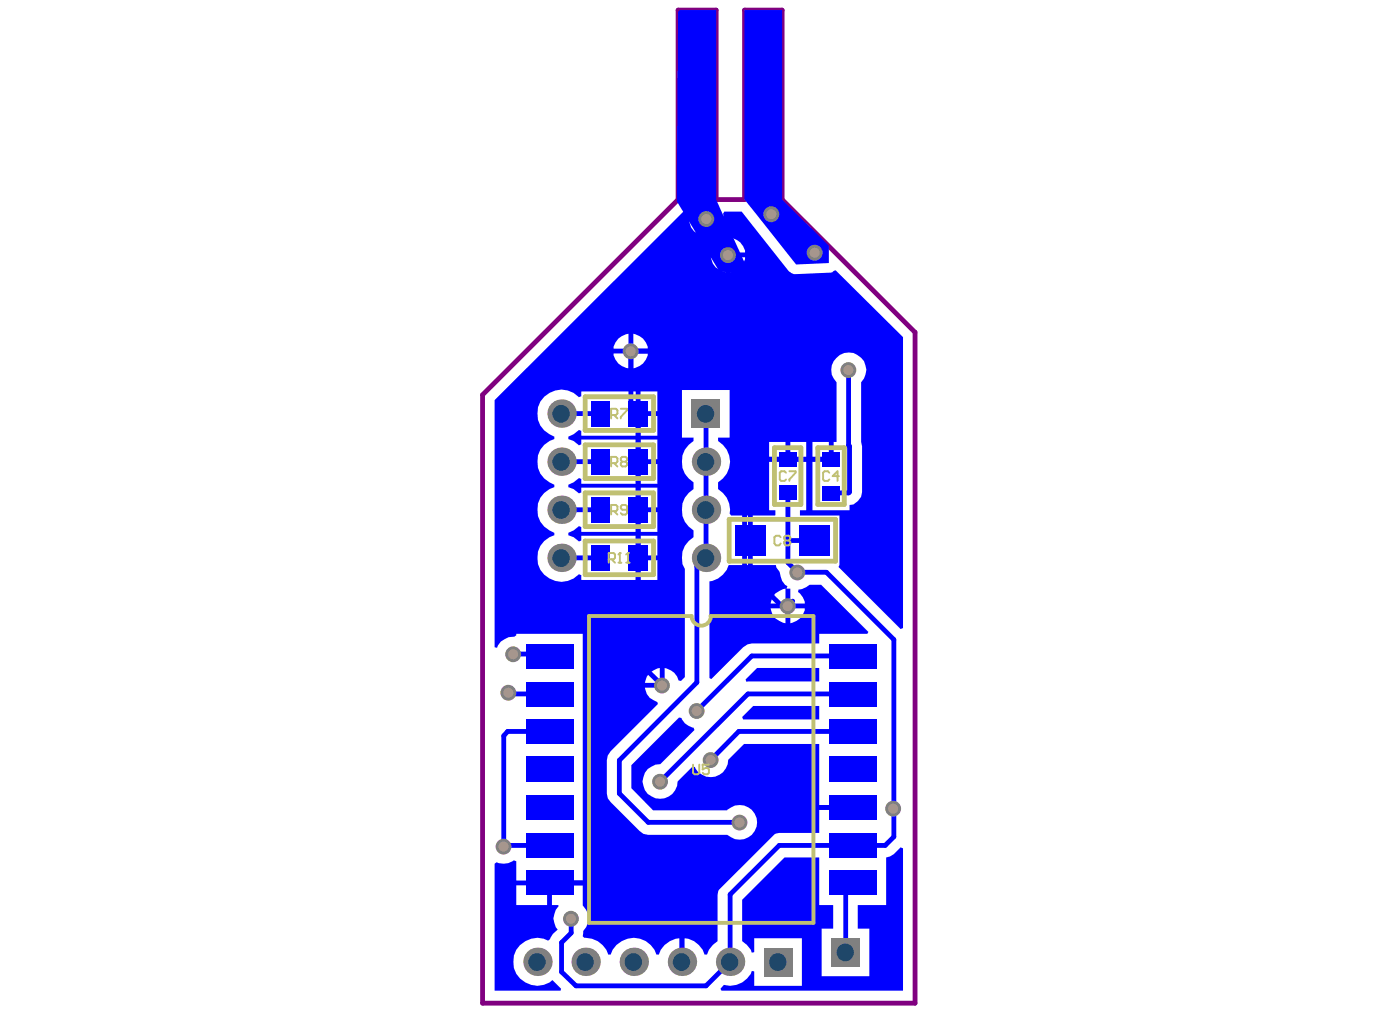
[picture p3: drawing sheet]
<svg xmlns="http://www.w3.org/2000/svg" width="281mm" height="204mm" viewBox="0 0 281 204" stroke-linecap="round" stroke-linejoin="round" font-family="sans-serif">
<path d="M136 2h7.6v38h5.7v-38h7.6v38l26.6 26.6v134.5h-86.7v-121.9l39.2-39.2z" fill="none" stroke="#800080" stroke-width=".97"/>
<g fill="#a6968d">
<circle cx="163.4" cy="50.7" r="1.01"/>
<circle cx="154.7" cy="43" r="1.01"/>
<circle cx="146" cy="51.2" r="1.01"/>
<circle cx="141.7" cy="43.9" r="1.01"/>
<circle cx="132.8" cy="137.4" r="1.01"/>
<circle cx="139.7" cy="142.6" r="1.01"/>
<circle cx="170.2" cy="74.2" r="1.01"/>
<circle cx="126.5" cy="70.4" r="1.01"/>
<circle cx="158" cy="121.5" r="1.01"/>
<circle cx="159.9" cy="114.8" r="1.01"/>
<circle cx="179.1" cy="162.1" r="1.01"/>
<circle cx="148.3" cy="164.9" r="1.01"/>
<circle cx="114.5" cy="184.2" r="1.01"/>
<circle cx="101" cy="169.7" r="1.01"/>
<circle cx="102.9" cy="131.2" r="1.01"/>
<circle cx="102" cy="138.9" r="1.01"/>
<circle cx="142.5" cy="152.4" r="1.01"/>
<circle cx="132.4" cy="156.7" r="1.01"/>
</g>
<g fill="#00f">
<path d="M136 2.3l.3-.3h7.3v38l6.7 14.8-6-.3-8.6-14.2z"/>
<path d="M148.9 143.8l2.2-2.3h13.2v2.7h-15.2z"/>
<path d="M149.5 136.2l2.4-2.3h12.4v2.7l-14.6 .1z"/>
<path d="M149.3 2h7.6v38l9.4 9.3v3.4l-6.6 .3-10.4-13z"/>
<path d="M148.9 180.4l8.5-8.5h6.9v9.6h2.8v4.7h-2.3v9.5h9.6v-9.5h-2.4v-4.7h5.7v-9.6l.8-.2 .8-.5 1.3-1.3 .5 .2v28.5h-36.4l-.2-.4 .7-.7a4.6 4.6 0 0 0 5.6-2.8l.5 .1v2.9h9.5v-9.6h-9.5v2.8l-.5 .1-.2-.6-.8-.9-.9-.8z"/>
<path d="M138.4 40l-.2 1-.4 .7-38.6 38.5v49.6l.5 .1a3.7 3.7 0 0 1 3.5-2.2l.4-.3v-.3h13.3v49.4h-13.3v-3.8l-.5-.2a3.4 3.4 0 0 1-3.5 .4l-.4 .3v25.4h13.2l.1-.4-1.7-1.7a4.8 4.8 0 0 1-7.9-3.1 4.8 4.8 0 0 1 7-4.8l.4-.3 .6-1.1 1-.8a3.4 3.4 0 0 1 .2-4.7l-.1-.2h-1.3v-4h6.2v4a3.6 3.6 0 0 1 .1 5.2l-.1 1 .3 .3a4.8 4.8 0 0 1 4.8 3.4h.5a4.8 4.8 0 0 1 4.6-3.4 4.8 4.8 0 0 1 4.6 3.4h.4a4.6 4.6 0 0 1 4.2-3.3v4.7h1v-4.7a4.5 4.5 0 0 1 4 3.3h.5l.4-1 .8-.9 .9-.8v-9.4l.2-.9 .6-.8 9.9-9.9 .7-.5 1-.2h8v-4.6h6.8v-1h-6.8v-12.2h-15.1l-3.1 3.1a3.5 3.5 0 0 1-2.8 3.5 3.5 3.5 0 0 1-3.9-2l-.5-.1-3 3a3.5 3.5 0 0 1-3.5 3.5 3.5 3.5 0 0 1-3.5-3.5 3.5 3.5 0 0 1 3.5-3.5l6.9-6.8-.2-.5a3.2 3.2 0 0 1-2.4-1.9l-.5-.1-9.6 9.5v4.6l4.4 4.5h14.9a3.5 3.5 0 0 1 4.9-.1 3.5 3.5 0 0 1 0 5 3.5 3.5 0 0 1-4.9 0h-15.9l-.9-.2-.8-.6-5.8-5.8-.6-.7-.2-1v-6.7l.2-.9 .6-.9 9.5-9.4-.1-.4a3.3 3.3 0 0 1-2.6-2.9h3.5v-.5h.5v-3.5a3.6 3.6 0 0 1 2.8 2.5l.5 .1 .8-.7v-21.7a4.6 4.6 0 0 1 1.7-6.4v-1.3a4.9 4.9 0 0 1 0-8.3v-1.4a4.9 4.9 0 0 1 0-8.3v-.7h-2.3v-9.5h9.6v9.5h-2.4v.7a4.8 4.8 0 0 1 0 8.3v1.4a4.8 4.8 0 0 1 2.4 4.9l.2 .4h3.4v9.9h-3.8a4.7 4.7 0 0 1-3.9 3.3v19.4l.4 .1 6.4-6.3 .8-.6 .9-.2h13.5v-1.9h9.7l.2-.4-9.5-9.5h-2.2a5 5 0 0 1-2.3 1l-.1 .5a3.1 3.1 0 0 1 1.3 2.3h-2.9v-3h-.8l.2-.5a3.2 3.2 0 0 1-1.5-2.8l-.7-.9-.1-.5h-4.6v-9.9l4.5-.1v-1h-1.2v-9.7h7.4v9.7h-1.2v1.1h7.9v9.9l-.2 .4 12.4 12.4 .5-.2v-58.3l-13.5-13.4-1 .5-6.8 .3a2.17 2.17 0 0 1-1.7-.7l-9.3-11.9h-3.5l-.3 .5 .1 .5h-6.9a3.3 3.3 0 0 1 2.6-2.9l.3-.5zM138.2 44.4h3v2.9a3.4 3.4 0 0 1-3-2.9zM142.2 44.4h2.9a3.4 3.4 0 0 1-2.9 2.9zM143.5 48.6l1.6-.9 .5-.1v3h-3l.4-1.2zM146.5 47.6a3.4 3.4 0 0 1 2.9 3h-2.9zM142.6 51.6h3v3a3.4 3.4 0 0 1-3-3zM146.5 51.6h2.9a3.4 3.4 0 0 1-2.9 3zM124 67.9l.7-.5 1.4-.5v3h-3v-.4l.4-.8zM127 66.9a3.4 3.4 0 0 1 2.9 3h-2.9zM123.1 70.9h3v3a3.4 3.4 0 0 1-3-3zM127 70.9h2.9a3.4 3.4 0 0 1-2.9 3zM109.2 79.5a4.8 4.8 0 0 1 6.9 .1l.5-.1v-1h10.9v8.9h-10.9v-1l-.5-.2-1 .9-1.1 .4v.5l1.1 .4 1 .9 .5-.2v-1h10.9v8.9h-10.9v-1l-.5-.2-1 .9-1.1 .5v.5l1.1 .4 1 .8 .5-.2v-.9h10.9v8.8h-10.9v-.9l-.5-.2-1 .9-1.1 .4v.5l1.1 .4 1 .9 .5-.2v-1h10.9v8.9h-10.9v-1l-.5-.2a4.8 4.8 0 0 1-7.6-.7 4.8 4.8 0 0 1 2.7-7.1v-.5a4.8 4.8 0 0 1-3.4-4.5 4.8 4.8 0 0 1 3.4-4.6v-.5a4.8 4.8 0 0 1-3.4-4.6 4.8 4.8 0 0 1 3.4-4.6v-.5a4.8 4.8 0 0 1-2-8zM128.5 78.5h3.4v3.9h-3.4zM128.5 83.4h3.4v4h-3.4zM154.3 88.6h3.3v3h-3.3zM158.5 88.6h3.2v3h-3.2zM163 88.6h3.3v3h-3.3zM128.5 88.1h3.4v4h-3.4zM128.5 93h3.4v4h-3.4zM128.5 97.8h3.4v3.9h-3.4zM167.8 71.7a3.5 3.5 0 0 1 4.9 0 3.5 3.5 0 0 1 0 5v11.9l.2 .9v9.1a2.85 2.85 0 0 1-2.5 2.6v1.1h-7.4v-9.7h3.7v-.5h.5v-3.5h.6v-11.9a3.4 3.4 0 0 1 0-5zM128.5 102.7h3.4v3.9h-3.4zM128.5 107.4h3.4v4h-3.4zM128.5 112.3h3.4v4h-3.4zM155.5 119l1.6-.9 .5-.1v3h-3l.3-1.2zM154.6 122h3v3a3.4 3.4 0 0 1-3-3zM158.5 122h2.9a3.4 3.4 0 0 1-2.9 3zM130.3 134.9l1.6-.9 .4-.1v3h-3l.4-1.2zM103.6 177.5h6.1v4h-6.1z"/>
</g>
<g fill="none" stroke="#00f" stroke-width=".97">
<path d="M170.2 74.1v15.2l.2 .2v9.1l-.2 .2h-3.5M112.6 92.6h7.8M112.6 82.9h7.8M141.6 82.9v28.9l-1.8 1.8v23.2l-15.6 15.6v6.7l5.8 5.8h18.4M149.3 92.1h17.4M158 98.8v14l2 1.9h5.8l13.5 13.5v39.6l-1.7 1.7h-21.3l-9.9 9.8v13.5l-4.8 4.9h-26.1l-2.9-2.8v-5.9l2-1.9v-2.9M112.6 102.2h7.8M112.6 111.8h7.8M158 108.4h5.4M102 138.8l.2 .3h8M103 131.1h6.8l.4 .4M128.4 133.1v5.6l-7.6 7.6v30.7"/>
<path d="M128.4 133.1l4.4 4.3M159 120.5l-1 1h-1.2l-7.5-7.4v-36.1l-7.6-7.6h-15.2v11l1.5 1.5v49.7l.4 .5M171.1 139.1h-21.1l-17.6 17.6M171.1 131.5h-20.3l-11 11M110.2 146.7h-8.4l-.8 .8v22.2l.2-.2h9M171.1 146.7h-22.9l-5.6 5.6M110.2 177h25.2l1.4 1.4M136.8 178.4v14.4M171.1 177l-1.5 1.5v12.4M171.1 161.9h-11l-16.6 16.5h-6.7"/>
</g>
<circle cx="163.4" cy="50.7" r="1.59" fill="#808080"/>
<circle cx="163.4" cy="50.7" r="1.01" fill="#a6968d"/>
<circle cx="154.7" cy="43" r="1.59" fill="#808080"/>
<circle cx="154.7" cy="43" r="1.01" fill="#a6968d"/>
<circle cx="146" cy="51.2" r="1.59" fill="#808080"/>
<circle cx="146" cy="51.2" r="1.01" fill="#a6968d"/>
<circle cx="141.7" cy="43.9" r="1.59" fill="#808080"/>
<circle cx="141.7" cy="43.9" r="1.01" fill="#a6968d"/>
<circle cx="132.8" cy="137.4" r="1.59" fill="#808080"/>
<circle cx="132.8" cy="137.4" r="1.01" fill="#a6968d"/>
<circle cx="139.7" cy="142.6" r="1.59" fill="#808080"/>
<circle cx="139.7" cy="142.6" r="1.01" fill="#a6968d"/>
<circle cx="170.2" cy="74.2" r="1.59" fill="#808080"/>
<circle cx="170.2" cy="74.2" r="1.01" fill="#a6968d"/>
<circle cx="126.5" cy="70.4" r="1.59" fill="#808080"/>
<circle cx="126.5" cy="70.4" r="1.01" fill="#a6968d"/>
<circle cx="158" cy="121.5" r="1.59" fill="#808080"/>
<circle cx="158" cy="121.5" r="1.01" fill="#a6968d"/>
<circle cx="159.9" cy="114.8" r="1.59" fill="#808080"/>
<circle cx="159.9" cy="114.8" r="1.01" fill="#a6968d"/>
<circle cx="179.1" cy="162.1" r="1.59" fill="#808080"/>
<circle cx="179.1" cy="162.1" r="1.01" fill="#a6968d"/>
<circle cx="148.3" cy="164.9" r="1.59" fill="#808080"/>
<circle cx="148.3" cy="164.9" r="1.01" fill="#a6968d"/>
<circle cx="114.5" cy="184.2" r="1.59" fill="#808080"/>
<circle cx="114.5" cy="184.2" r="1.01" fill="#a6968d"/>
<circle cx="101" cy="169.7" r="1.59" fill="#808080"/>
<circle cx="101" cy="169.7" r="1.01" fill="#a6968d"/>
<circle cx="102.9" cy="131.2" r="1.59" fill="#808080"/>
<circle cx="102.9" cy="131.2" r="1.01" fill="#a6968d"/>
<circle cx="102" cy="138.9" r="1.59" fill="#808080"/>
<circle cx="102" cy="138.9" r="1.01" fill="#a6968d"/>
<circle cx="142.5" cy="152.4" r="1.59" fill="#808080"/>
<circle cx="142.5" cy="152.4" r="1.01" fill="#a6968d"/>
<circle cx="132.4" cy="156.7" r="1.59" fill="#808080"/>
<circle cx="132.4" cy="156.7" r="1.01" fill="#a6968d"/>
<circle cx="146.4" cy="192.8" r="2.85" fill="#808080"/>
<circle cx="146.3" cy="192.9" r="1.76" fill="#1f4769"/>
<circle cx="107.8" cy="192.8" r="2.85" fill="#808080"/>
<circle cx="107.7" cy="192.9" r="1.76" fill="#1f4769"/>
<path d="M166.7 188.1h5.7v5.7h-5.7z" fill-rule="evenodd" fill="#808080"/>
<circle cx="169.5" cy="191" r="1.76" fill="#1f4769"/>
<circle cx="127.1" cy="192.8" r="2.85" fill="#808080"/>
<circle cx="127" cy="192.9" r="1.76" fill="#1f4769"/>
<circle cx="136.8" cy="192.8" r="2.85" fill="#808080"/>
<circle cx="136.7" cy="192.9" r="1.76" fill="#1f4769"/>
<circle cx="141.6" cy="92.6" r="2.85" fill="#808080"/>
<circle cx="141.5" cy="92.6" r="1.76" fill="#1f4769"/>
<circle cx="117.5" cy="192.8" r="2.85" fill="#808080"/>
<circle cx="117.3" cy="192.9" r="1.76" fill="#1f4769"/>
<circle cx="112.6" cy="92.6" r="2.85" fill="#808080"/>
<circle cx="112.5" cy="92.6" r="1.76" fill="#1f4769"/>
<circle cx="141.6" cy="111.8" r="2.85" fill="#808080"/>
<circle cx="141.5" cy="111.9" r="1.76" fill="#1f4769"/>
<circle cx="141.6" cy="102.2" r="2.85" fill="#808080"/>
<circle cx="141.5" cy="102.3" r="1.76" fill="#1f4769"/>
<circle cx="112.6" cy="111.8" r="2.85" fill="#808080"/>
<circle cx="112.5" cy="111.9" r="1.76" fill="#1f4769"/>
<circle cx="112.6" cy="102.2" r="2.85" fill="#808080"/>
<circle cx="112.5" cy="102.3" r="1.76" fill="#1f4769"/>
<path d="M138.7 80.1h5.7v5.7h-5.7z" fill-rule="evenodd" fill="#808080"/>
<circle cx="141.5" cy="83" r="1.76" fill="#1f4769"/>
<circle cx="112.6" cy="82.9" r="2.85" fill="#808080"/>
<circle cx="112.5" cy="83" r="1.76" fill="#1f4769"/>
<path d="M153.2 190h5.7v5.7h-5.7z" fill-rule="evenodd" fill="#808080"/>
<circle cx="156" cy="192.9" r="1.76" fill="#1f4769"/>
<g fill="#00f">
<path d="M166.3 174.5h9.6v4.9h-9.6z" fill-rule="evenodd"/>
<path d="M166.3 167.1h9.6v4.9h-9.6z" fill-rule="evenodd"/>
<path d="M166.3 159.5h9.6v4.9h-9.6z" fill-rule="evenodd"/>
<path d="M166.3 151.8h9.6v5h-9.6z" fill-rule="evenodd"/>
<path d="M166.3 144.1h9.6v5h-9.6z" fill-rule="evenodd"/>
<path d="M166.3 136.7h9.6v4.9h-9.6z" fill-rule="evenodd"/>
<path d="M166.3 129.1h9.6v4.9h-9.6z" fill-rule="evenodd"/>
<path d="M160.4 105.4h6v6.1h-6z" fill-rule="evenodd"/>
<path d="M165 97.4h3.6v3h-3.6z" fill-rule="evenodd"/>
<path d="M156.2 97.3h3.6v3h-3.6z" fill-rule="evenodd"/>
<path d="M164.9 90.6h3.6v3h-3.6z" fill-rule="evenodd"/>
<path d="M156.3 90.5h3.6v3h-3.6z" fill-rule="evenodd"/>
<path d="M147.5 105.3h6.1v6.1h-6.1z" fill-rule="evenodd"/>
<path d="M126.1 90.1h3.8v5h-3.8z" fill-rule="evenodd"/>
<path d="M105.5 174.5h9.5v4.9h-9.5z" fill-rule="evenodd"/>
<path d="M105.5 167.1h9.5v4.9h-9.5z" fill-rule="evenodd"/>
<path d="M105.5 159.5h9.5v4.9h-9.5z" fill-rule="evenodd"/>
<path d="M105.5 151.8h9.5v5h-9.5z" fill-rule="evenodd"/>
<path d="M105.5 144.1h9.5v5h-9.5z" fill-rule="evenodd"/>
<path d="M105.5 136.7h9.5v4.9h-9.5z" fill-rule="evenodd"/>
<path d="M105.5 129.1h9.5v4.9h-9.5z" fill-rule="evenodd"/>
<path d="M118.5 90.1h3.8v5h-3.8z" fill-rule="evenodd"/>
<path d="M126.1 99.7h3.8v5h-3.8z" fill-rule="evenodd"/>
<path d="M126.1 109.3h3.8v5.1h-3.8z" fill-rule="evenodd"/>
<path d="M118.5 99.7h3.8v5h-3.8z" fill-rule="evenodd"/>
<path d="M118.5 109.3h3.8v5.1h-3.8z" fill-rule="evenodd"/>
<path d="M126.1 80.4h3.8v5h-3.8z" fill-rule="evenodd"/>
<path d="M118.5 80.4h3.8v5h-3.8z" fill-rule="evenodd"/>
</g>
<path d="M138.7 123.5h-20.6v61.5h45.1v-61.5h-20.7" fill="none" stroke="#c0c073" stroke-width=".77"/>
<path d="M117.4 79.5h13.7v6.8h-13.7zM117.4 89.2h13.7v6.7h-13.7zM117.4 98.8h13.7v6.8h-13.7zM155.3 89.8h5.3v11.3h-5.3zM164 89.8h5.3v11.3h-5.3zM117.4 108.5h13.7v6.7h-13.7zM146.3 104.1h21.3v8.4h-21.3z" fill="none" stroke="#c0c073" stroke-width=".97"/>
<g fill="none" stroke="#c0c073" stroke-width=".39">
<path d="M122.6 83.2h1l.2-.3v-.7l-.2-.2h-1v1.9M122.6 92.9h1l.2-.3v-.7l-.2-.3h-1v1.9M123.2 92.9l.6 .6M123.2 83.2l.6 .7M124.5 82h1.3v.2l-1.3 1.4v.3M124.8 92.6l-.3-.3v-.4l.3-.3h.7l.3 .3v.4l-.3 .3M124.8 92.6l-.3 .3v.3l.3 .3h.7l.3-.3v-.3l-.3-.3M124.8 92.6h.7M122.1 112.1h1l.3-.3v-.6l-.3-.3h-1v1.9M122.6 102.5h1l.2-.3v-.7l-.2-.3h-1v2M122.7 112.1l.7 .7M123.2 102.5l.6 .7"/>
<path d="M124 112.8h.6M124.3 110.9v1.9M125.8 102.2h-1l-.3-.3v-.4l.3-.3h.7l.3 .3v1.4l-.3 .3h-.7l-.3-.3"/>
</g>
<circle cx="124.3" cy="110.9" r=".19" fill="#c0c073"/>
<path d="M124.3 110.9l-.3 .3M125.6 112.8h.7M126 110.9v1.9" fill="none" stroke="#c0c073" stroke-width=".39"/>
<circle cx="126" cy="110.9" r=".19" fill="#c0c073"/>
<path d="M157.7 94.8l-.3-.3h-.7l-.3 .3v1.3l.3 .3h.7l.3-.3M158.3 94.5h1.3v.3l-1.3 1.3v.3M166.3 94.8l-.2-.3h-.7l-.3 .3v1.3l.3 .3h.7l.2-.3M168.3 95.5h-1.3l1-1v1.9M126 110.9l-.4 .3M156.6 107.7l-.3-.3h-.7l-.3 .3v1.3l.3 .3h.7l.3-.3M157.6 108.4l-.3-.4v-.3l.3-.3h.6l.3 .3v.3l-.3 .4M157.6 108.4l-.3 .3v.3l.3 .3h.6l.3-.3v-.3l-.3-.3M157.6 108.4h.6M139 153.3v1.6l.3 .3h.7l.3-.3v-1.6M142.2 153.3h-1.3v1l.6-.3h.4l.3 .3v.6l-.3 .3h-.7l-.3-.3" fill="none" stroke="#c0c073" stroke-width=".39"/>
<path d="M138.7 123.5a1.93 1.93 0 0 0 2 1.9 1.93 1.93 0 0 0 1.9-1.9" fill="none" stroke="#c0c073" stroke-width=".77"/>
</svg>
